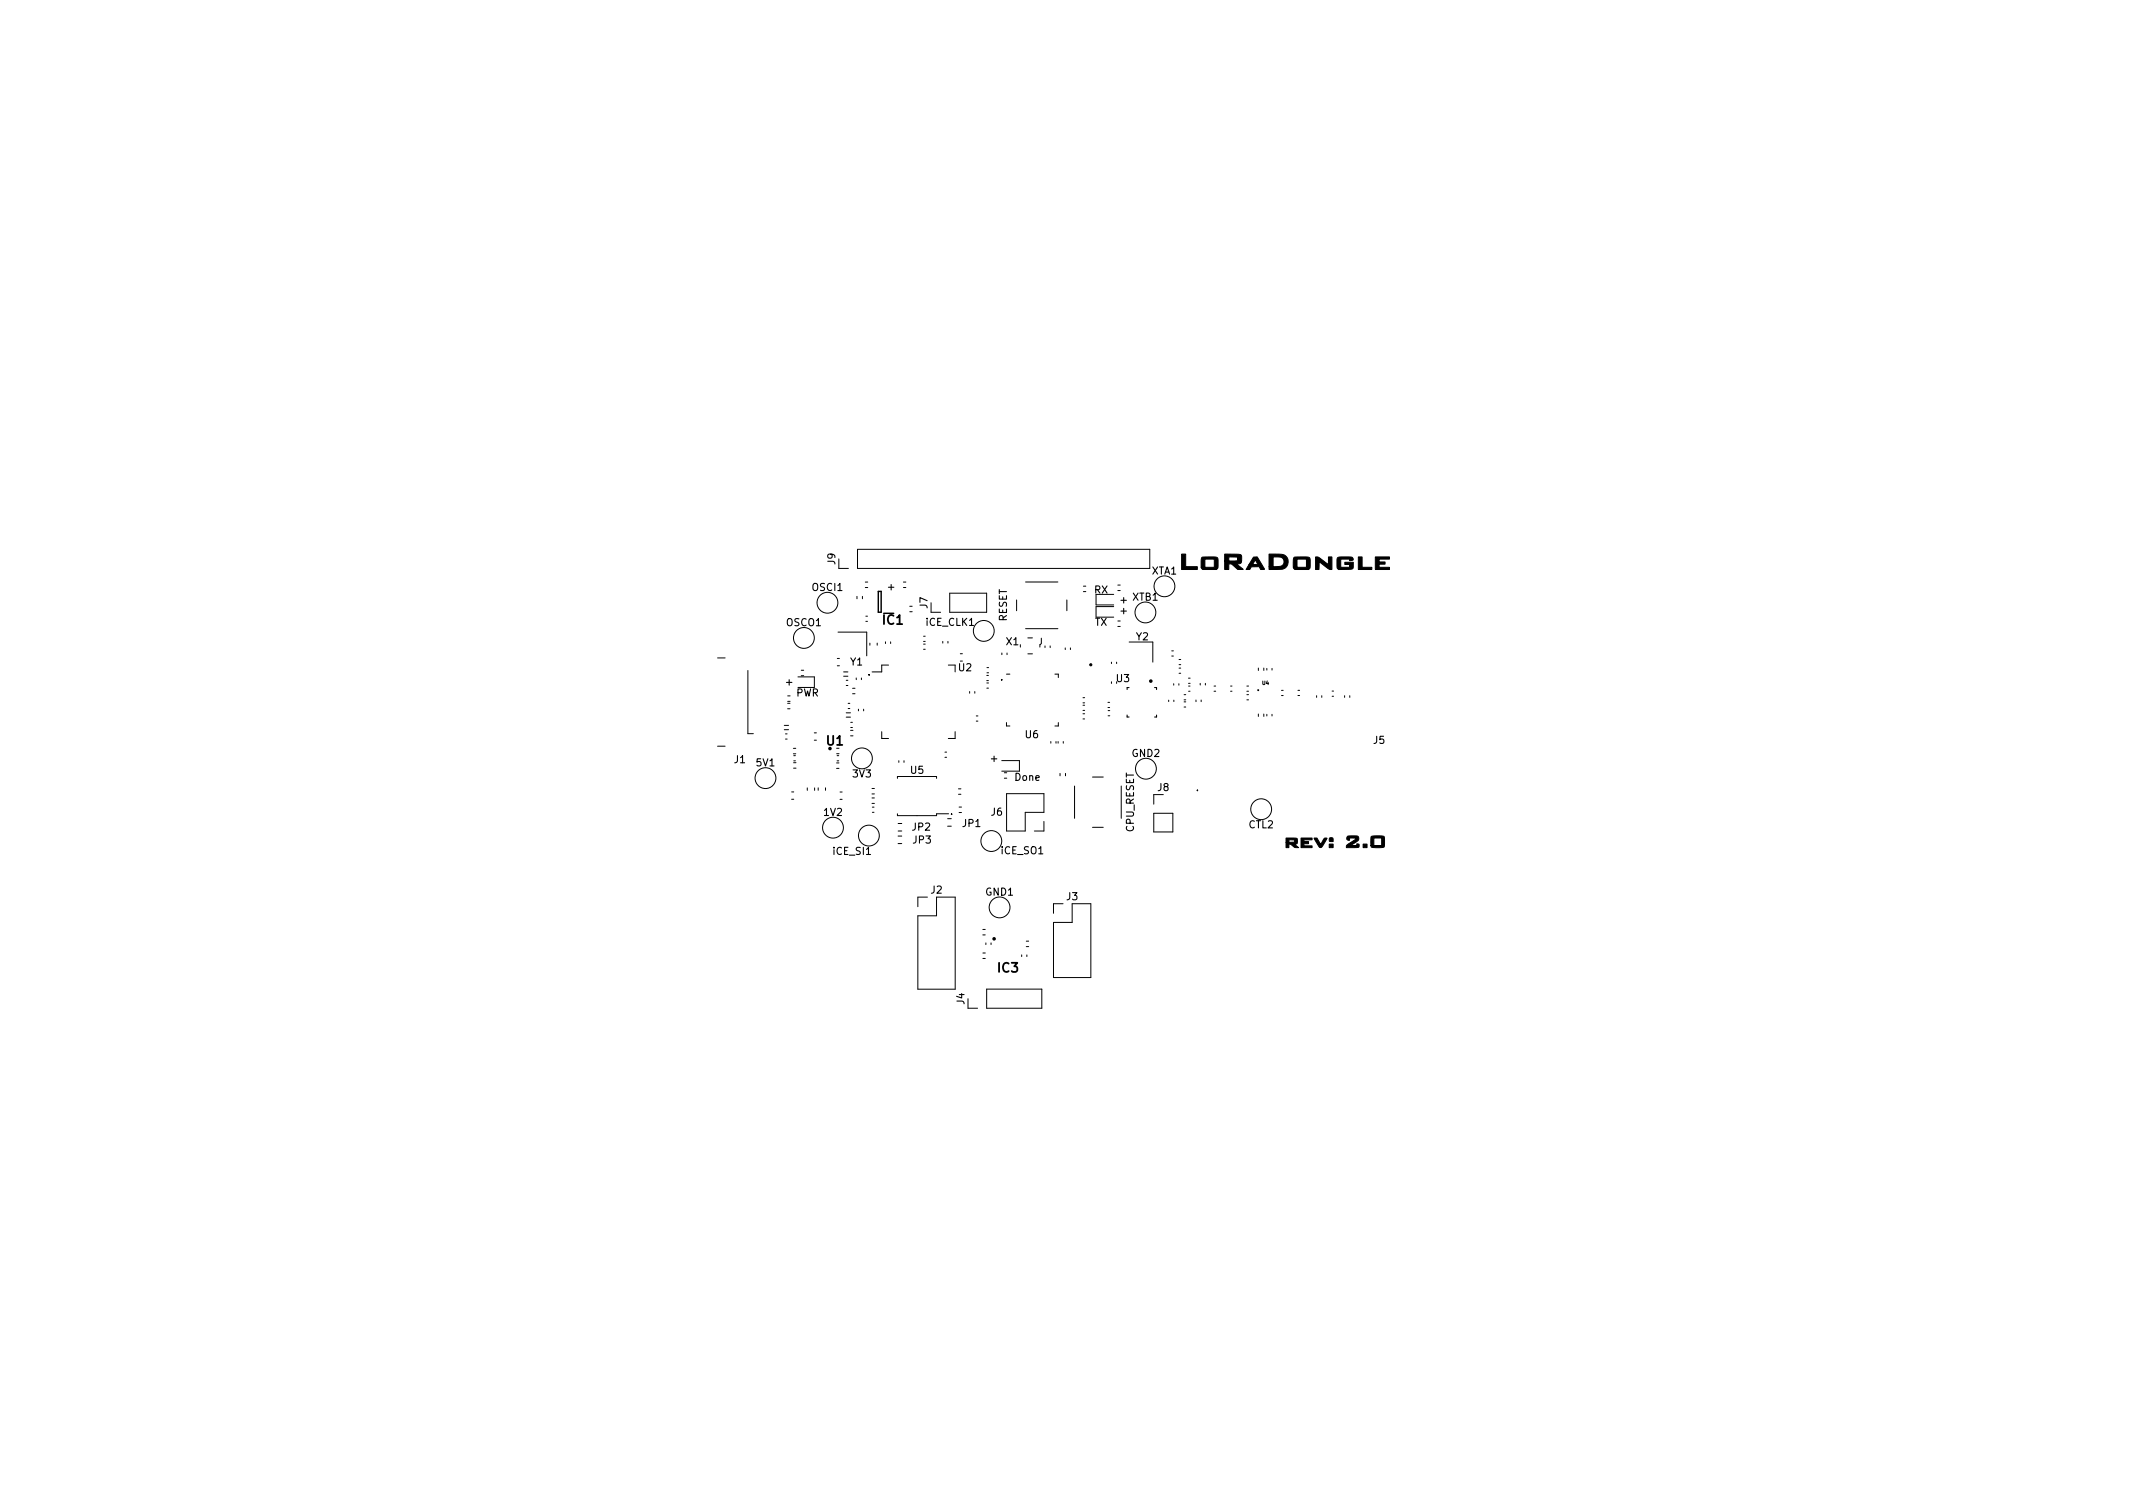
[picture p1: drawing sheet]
<svg xmlns="http://www.w3.org/2000/svg" width="297mm" height="210mm" viewBox="0 0 297 210" stroke-linecap="round" stroke-linejoin="round" font-family="sans-serif">
<defs><g id="words">
<g font-size="1.8">
<text x="123" y="87">IC1</text>
<text x="115.1" y="103.8">U1</text>
<text x="139" y="135.4">IC3</text>
</g>
<g font-size="1.4">
<text x="113.1" y="82.3">OSCI1</text>
<text x="116.3" y="78.6" transform="rotate(-90 116.3 78.6)">J9</text>
<text x="123.7" y="82.2">+</text>
<text x="152.4" y="82.6">RX</text>
<text x="157.7" y="83.6">XTB1</text>
<text x="160.4" y="80">XTA1</text>
<text x="109.5" y="87.2">OSCO1</text>
<text x="129" y="87.1">iCE_CLK1</text>
<text x="129.2" y="84.7" transform="rotate(-90 129.2 84.7)">J7</text>
<text x="140.1" y="89.8">X1</text>
<text x="140.2" y="86.6" transform="rotate(-90 140.2 86.6)">RESET</text>
<text x="152.4" y="87.1">TX</text>
<text x="156.1" y="85.5">+</text>
<text x="156.1" y="84">+</text>
<text x="158.2" y="89.1">Y2</text>
<text x="109.5" y="95.4">+</text>
<text x="118.4" y="92.7">Y1</text>
<text x="120.8" y="94.1">.</text>
<text x="133.5" y="93.5">U2</text>
<text x="139.3" y="94.7">.</text>
<text x="155.7" y="95">U3</text>
<text x="110.8" y="97">PWR</text>
<text x="102.3" y="106.3">J1</text>
<text x="105.4" y="106.7">5V1</text>
<text x="126.8" y="107.7">U5</text>
<text x="138" y="106.1">+</text>
<text x="142.8" y="102.8">U6</text>
<text x="157.6" y="105.4">GND2</text>
<text x="191.3" y="103.6">J5</text>
<text x="114.8" y="113.6">1V2</text>
<text x="118.8" y="108.2">3V3</text>
<text x="132.3" y="113.5">.</text>
<text x="138" y="113.6">J6</text>
<text x="141.3" y="108.7">Done</text>
<text x="161.2" y="110.1">J8</text>
<text x="166.6" y="110.1">.</text>
<text x="116.1" y="119">iCE_SI1</text>
<text x="127.1" y="115.6">JP2</text>
<text x="127.2" y="117.4">JP3</text>
<text x="134.1" y="115.1">JP1</text>
<text x="139.4" y="118.9">iCE_SO1</text>
<text x="157.9" y="115.9" transform="rotate(-90 157.9 115.9)">CPU_RESET</text>
<text x="173.9" y="115.3">CTL2</text>
<text x="129.6" y="124.4">J2</text>
<text x="137.3" y="124.7">GND1</text>
<text x="148.5" y="125.3">J3</text>
<text x="134.3" y="139.8" transform="rotate(-90 134.3 139.8)">J4</text>
</g>
<text font-size=".7" x="175.8" y="95.4">U4</text>
</g></defs>
<g fill="none" stroke="#000" stroke-width=".14">
<path d="M116.8 77.8v1.3h1.3M119.4 76.5h40.7v2.6h-40.7zM99.9 91.6h1.1M104.1 93.4v8.8h.8M109.7 97.9h.3M109.7 98.7h.3M109.7 97.7h.3M109.7 96.9h.3M111.1 94.3h2.3v1.4h-2.3M111.6 94.1h.3M111.6 93.3h.3M116.6 91.7h.3"/>
<path d="M116.6 92.7h.3M116.7 88h4v3.3M117.5 94.2h.6M117.5 93.6h.6M117.8 99.3h.6M117.8 99.9h.6M117.8 95.4h.3M117.8 94.7h.3M118.1 97.9h.2M118.1 98.7h.2M118.7 96.6h.4M118.7 95.8h.4"/>
<path d="M119.2 94.4v.2M119.3 83v.4M119.5 98.8v.2M120 94.4v.2M120.1 83v.4M120.3 98.8v.2M120.5 81h.3M120.5 81.8h.3M120.6 85.8h.2M120.6 86.5h.2M121.1 89.5v.3M122.2 89.5v.3"/>
<path d="M123.3 89.4v.2M123.7 92.6h-.9v1h-1.3M124 89.4v.2M125.8 81h.3M125.8 81.8h.3M126.7 85.2h.3M126.7 84.4h.3M128.6 90.4h.2M128.6 89.7h.2M128.6 88.6h.2M128.6 89.3h.2M129.7 83.9v1.4h1.3"/>
<path d="M131.3 89.3v.2M132 89.3v.2M132.1 92.6h.9v1M132.3 82.6h5.1v2.7h-5.1zM133.7 91h.3M135 96.3v.2M135.8 96.3v.2M136 99.7h.2M137.4 94h.2M137.4 94.8h.2M137.4 95.1h.3M137.4 95.8h.3"/>
<path d="M137.4 93h.3M137.4 93.7h.3M139.5 90.9v.3M140.2 93.9h.4M140.2 90.9v.3M141.6 83.5v1.5M142.1 89.8v.3M142.8 87.5h4.5M142.8 81h4.5M143.1 91h.7M143.1 88.8h.7M145 88.9v.7l-.2 .2v.3"/>
<path d="M145.5 89.9v.3M146.2 89.9v.3M146.9 93.9h.5v.4M148.3 90.2v.2M148.6 83.5v1.5M149.1 90.2v.2M150.8 99.4h.2M150.8 98.9h.2M150.8 98.2h.2M150.8 97.1h.2M150.8 97.9h.2M150.9 82.4h.3"/>
<path d="M150.9 81.6h.3M154.3 97.8h.2M154.3 98.5h.2M154.3 99.7h.2M154.3 98.9h.2M154.8 92.2v.2M154.8 94.9v.3M155.1 84.5h-2.5v1.4h2.5M155.1 82.8h-2.5v1.4h2.5M155.5 92.2v.2M155.7 87.2h.3M155.7 86.5h.3"/>
<path d="M155.7 82.2h.3M155.7 81.5h.3M157.2 89.4h3.3v2.8M162.7 97.5v.2M163.2 90.6h.2M163.2 91.3h.2M163.5 95.2v.2M163.5 97.5v.2M164.2 95.2v.2M164.2 92.5h.2M164.2 91.8h.2M164.2 93.7h.2"/>
<path d="M164.2 93h.2M164.9 98.4h.2M164.9 97.7h.2M164.9 96.7h.2M164.9 97.4h.2M165.5 94.4h.2M165.5 95.1h.2M165.5 95.5h.2M165.5 96.2h.2M166.6 97.5v.2M167.1 95.2v.2M167.3 97.5v.2"/>
<path d="M167.9 95.2v.2M169.1 95.5h.2M169.1 96.2h.2M171.4 95.5h.2M171.4 96.2h.2M173.6 95.5h.3M173.6 96.2h.3M173.6 96.7h.3M173.6 97.4h.3M175.2 93v.4M175.2 99.4v.4M176 93v.4"/>
<path d="M176 99.4v.4M176.4 93.1v.2M176.4 99.5v.2M177.1 93.1v.2M177.1 99.5v.2M178.5 96.1h.2M178.5 96.8h.2M180.7 96.1h.3M180.7 96.8h.3M183.3 96.9v.2M184.1 96.9v.2M185.5 96.9h.2"/>
<path d="M185.5 96.2h.2M187.3 96.9v.2M188 96.9v.2M99.9 103.9h1.1M109.2 101h.6M109.2 101.6h.6M109.4 102.2h.2M109.4 102.9h.2M110.2 111.3h.3M110.2 110.3h.3M110.5 105h.3M110.5 104.2h.3"/>
<path d="M110.5 106.2h.4M110.5 107h.4M110.5 105.2h.3M110.5 105.9h.3M112.4 109.7v.4M113.4 102h.3M113.4 103.1h.3M113.4 109.7v.4M113.9 109.7v.3M115 109.7v.3M116.5 106.2h.3M116.5 107h.3"/>
<path d="M116.5 105h.3M116.6 105.2h.2M116.6 105.9h.2M117 111.3h.3M117 110.3h.3M118.5 101.7h.3M118.5 102.5h.3M118.5 101.3h.2M118.5 100.6h.2M121.4 109.8h.4M121.4 110.5h.4M121.4 111.9h.4"/>
<path d="M121.4 111.1h.4M121.5 112.4h.2M121.5 113.1h.2M122.8 101.9v.9h.9M125 108.4v-.3h5.4v.3M125 113.3v.3h5.4v-.3h1.7M125.1 117.5h.5M125.1 116.4h.5M125.1 115.7h.5M125.1 114.7h.5M125.2 105.9v.3M125.9 105.9v.3"/>
<path d="M131.6 105.4h.2M131.6 104.7h.2M132 115h.5M132 114h.5M133 101.9v.9h-.9M133.5 109.8h.3M133.5 110.6h.3M133.6 112.4h.3M133.6 113.1h.3M136 100.4h.2M139.5 105.9h2.5v1.5h-2.5M139.9 107.6h.3"/>
<path d="M139.9 108.4h.3M140.2 100.6v.5h.4M140.2 110.5h5.2v2.6h-2.6v2.6h-2.6zM145.4 114.4v1.3h-1.4M146.3 103.3v.2M147.1 103.3v.2M147.3 103.3v.2M147.4 100.6v.5h-.5M147.6 107.7v.3M148.1 103.3v.2M148.4 107.7v.3M149.6 109.4v4.5"/>
<path d="M150.8 100.1h.2M152.1 108.2h1.5M152.1 115.2h1.5M156.1 109.4v4.5M160.7 113.2h2.6v2.6h-2.6zM162 110.6h-1.3v1.4M127.8 127.5h2.6v-2.6h2.6v12.8h-5.2zM129.2 124.9h-1.4v1.3M134.8 139.1v1.3h1.3M136.9 129.4h.3M136.9 130.2h.3M136.9 133.5h.3"/>
<path d="M136.9 132.7h.3M137.3 131.3v.2M137.4 137.7h7.7v2.7h-7.7zM138 131.3v.2M142.3 133v.2M142.9 131h.4M142.9 131.8h.4M143 133v.2M146.7 128.4h2.6v-2.6h2.6v10.3h-5.2zM148 125.8h-1.3v1.4"/>
<circle cx="111.9" cy="88.8" r="1.45"/>
<circle cx="115.2" cy="83.9" r="1.45"/>
<circle cx="137" cy="87.8" r="1.45"/>
<circle cx="159.5" cy="85.3" r="1.45"/>
<circle cx="162.2" cy="81.6" r="1.45"/>
<circle cx="175.2" cy="96.1" r=".07"/>
<circle cx="106.6" cy="108.3" r="1.45"/>
<circle cx="116" cy="115.2" r="1.45"/>
<circle cx="120" cy="105.6" r="1.45"/>
<circle cx="121" cy="116.3" r="1.45"/>
<circle cx="138" cy="117.1" r="1.45"/>
<circle cx="159.6" cy="107" r="1.45"/>
<circle cx="175.6" cy="112.7" r="1.45"/>
<circle cx="139.2" cy="126.3" r="1.45"/>
</g>
<path d="M157 99.6v.2h.2M157.2 95.7h-.2v.3M160.8 95.7h.3v.3M161.1 99.6v.2h-.3" fill="none" stroke="#000" stroke-width=".15"/>
<g fill="none" stroke="#000" stroke-width=".25">
<circle cx="160.3" cy="94.8" r=".13"/>
<circle cx="138.4" cy="130.7" r=".13"/>
</g>
<g fill="#000" stroke="#000" stroke-width=".14">
<path d="M164.5 77.2h.6v1.7h1.6v.4h-2.2zM167.4 77.6h.7a1.98 1.98 0 0 1 1.5 .2v.6a.75 .75 0 0 1-.2 .9h-1.9l-.2-.3h1.8v-1.1h-1.3v1.1h-.5v-1.1zM170.5 77.1l1.8 .1a.48 .48 0 0 1 .5 .1 .48 .48 0 0 1 .1 .5v.3a.5 .5 0 0 1-.7 .4l.9 .8h-.7l-.9-.7-.4-.1v.8h-.6v-1.2h1.7l.1-.2v-.3l-1.2-.1v.6h-.6zM174.6 77.6l.5-.1 1 1.8h-.5l-.2-.4h-1.1l-.3 .4h-.5l.4-.7h1.2l-.3-.6-.4 .6h-.5zM176.7 77.2h.9a1.57 1.57 0 0 1 1.7 .5 1.1 1.1 0 0 1-.1 1.2 1.1 1.1 0 0 1-1.1 .4h-1.4v-.4h1.1a.74 .74 0 0 0 .9-.3 .74 .74 0 0 0-.1-.9l-.3-.1-1-.1v1.4h-.6zM180.2 77.6h.7a1.98 1.98 0 0 1 1.5 .2l.1 .6a.75 .75 0 0 1-.3 .9h-1.9l-.2-.3h1.8v-1.1h-1.3v1.1h-.5v-1.1zM183.2 77.5a1.7 1.7 0 0 1 1.3 .7l.5 .4v-1.1h.5v1.8a1.24 1.24 0 0 1-1.1-.5l-.7-.6v1.1h-.5zM186.2 77.7l.3-.1 .8-.1a1.31 1.31 0 0 1 1.1 .2v.1a.3 .3 0 0 1-.1 .3 .3 .3 0 0 1-.4-.1v-.1h-1.2v1.1h1.2v-.4h-.6v-.3h1.2l-.1 .9-.4 .1h-1.6a.79 .79 0 0 1-.2-.9zM189.2 77.5h.5v1.5h1.3v.3h-1.8zM191.5 77.5h2v.4h-1.4v.3h.8v.4h-.8v.4h1.4v.3h-2zM179.1 116.7h1.5a.45 .45 0 0 1 .1 .5 .45 .45 0 0 1-.4 .3l.6 .5a1.31 1.31 0 0 1-1.2-.5l-.2 .1v.4h-.4v-.7h1.2v-.3l-.8-.1v.4h-.4zM181.2 116.7h1.5v.2h-1.1v.3h.6v.3h-.6v.3h1.1v.2h-1.5z"/>
<path d="M183 116.7h.4l.5 .9 .3-.5a.44 .44 0 0 1 .6-.4l-.6 1.1a.29 .29 0 0 1-.3 .2 .29 .29 0 0 1-.3-.2zM185.2 116.7h.4l.1 .5h-.6zM185.1 117.5h.6v.5h-.6zM187.7 116.5l1-.1a.43 .43 0 0 1 .5 .2 .43 .43 0 0 1-.3 .6l-.8 .5h.8v-.2a.27 .27 0 0 1 .4 .2 .27 .27 0 0 1-.3 .3h-1.5l.1-.3 1.2-.9-.9-.1v.3a.3 .3 0 0 1-.4-.2 .3 .3 0 0 1 .2-.3zM189.8 117.5h.6v.5h-.6zM191 116.5l.4-.1a2.18 2.18 0 0 1 1.4 .1v1.4l-.5 .1a1.85 1.85 0 0 1-1.4-.1v-.2h1.5v-1h-1.1v1h-.4z"/>
<circle cx="151.9" cy="92.6" r=".15"/>
</g>
<path d="M122.3 82.3h.4v2.9h-.4z" fill="none" stroke="#000" stroke-width=".2"/>
<use href="#words"/>
</svg>
